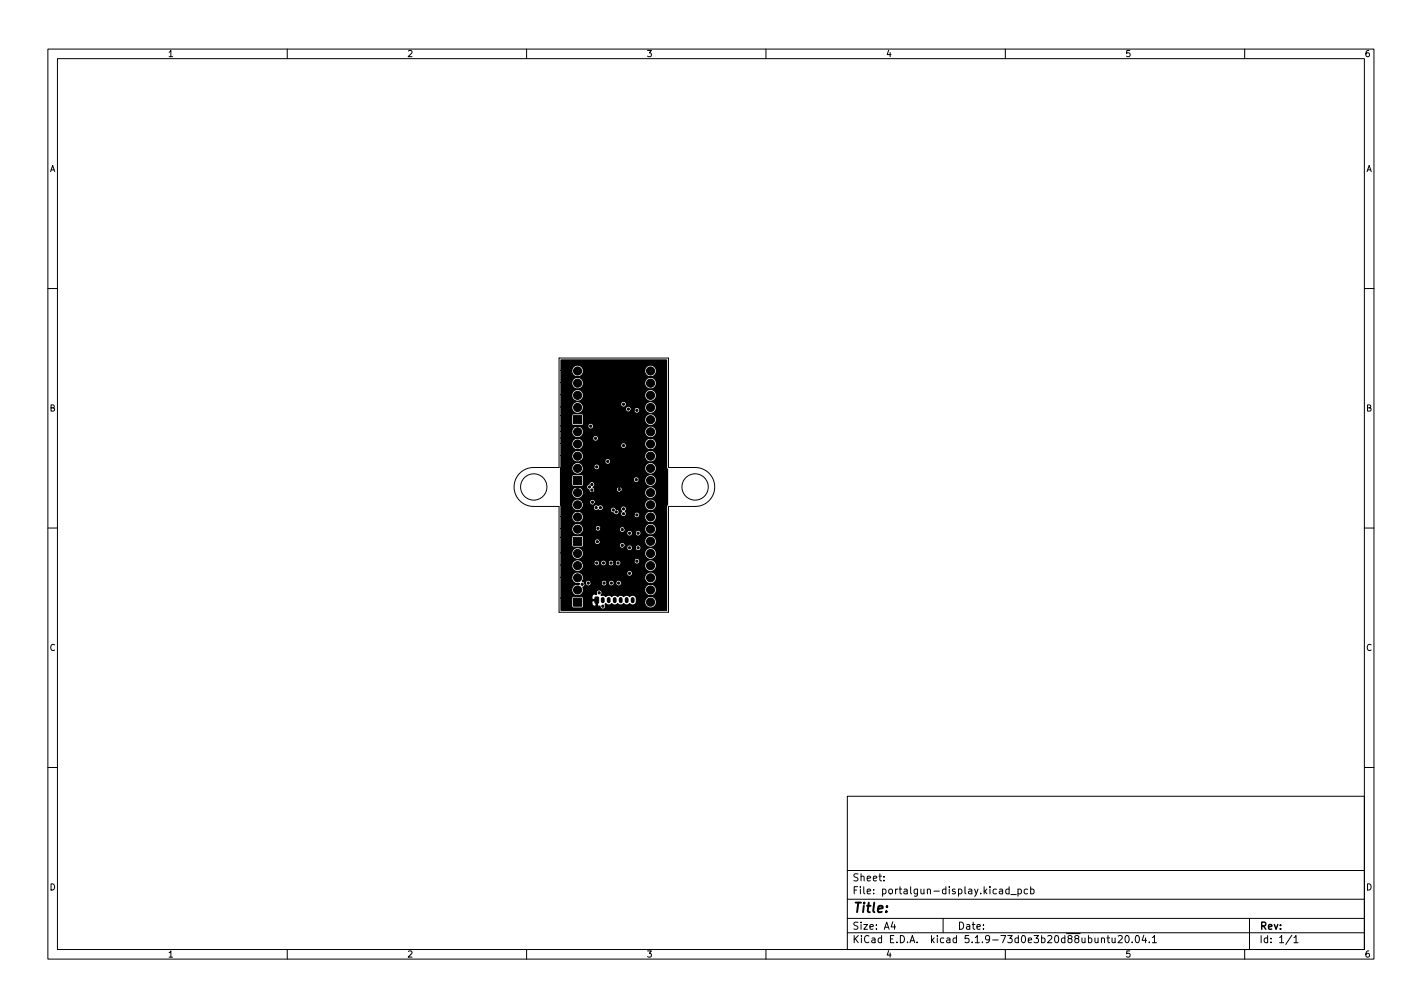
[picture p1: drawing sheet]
<svg xmlns="http://www.w3.org/2000/svg" width="297mm" height="210mm" viewBox="0 0 297 210" stroke-linecap="round" stroke-linejoin="round" font-family="sans-serif">
<defs><g id="words">
<text font-size="2.8" x="178" y="190.6">Title:</text>
<g font-size="2.1">
<text x="178" y="184">Sheet:</text>
<text x="178" y="186.7">File: portalgun-display.kicad_pcb</text>
<text x="178" y="196.9">KiCad E.D.A. kicad 5.1.9-73d0e3b20d88ubuntu20.04.1</text>
<text x="178" y="194.1">Size: A4</text>
<text x="200" y="194.1">Date:</text>
<text x="263" y="194.1">Rev:</text>
<text x="263" y="196.9">Id: 1/1</text>
</g>
<g font-size="1.8">
<text x="35" y="11.9">1</text>
<text x="85" y="11.9">2</text>
<text x="135" y="11.9">3</text>
<text x="185" y="11.9">4</text>
<text x="235" y="11.9">5</text>
<text x="285" y="11.9">6</text>
<text x="10.3" y="35.9">A</text>
<text x="285.3" y="35.9">A</text>
<text x="10.3" y="85.9">B</text>
<text x="285.3" y="85.9">B</text>
<text x="10.3" y="135.9">C</text>
<text x="285.3" y="135.9">C</text>
<text x="10.3" y="185.9">D</text>
<text x="285.3" y="185.9">D</text>
<text x="35" y="199.9">1</text>
<text x="85" y="199.9">2</text>
<text x="135" y="199.9">3</text>
<text x="185" y="199.9">4</text>
<text x="235" y="199.9">5</text>
<text x="285" y="199.9">6</text>
</g>
</g></defs>
<g fill="none" stroke="#000" stroke-width=".21">
<path d="M10 10.2h277v190.1h-277zM12 12.2h273v186.1h-273zM60 10.2v2M110 10.2v2M160 10.2v2M210 10.2v2M260 10.2v2M10 60.2h2M116.8 74.8h22.8v22.8h5.6a4.1 4.1 0 0 1 4.1 4.1 4.1 4.1 0 0 1-4.1 4h-5.6v22.1h-22.8v-22.1h-5.4a4.1 4.1 0 0 1-4-4 4.1 4.1 0 0 1 4-4.1h5.4zM285 60.2h2M10 110.2h2M285 110.2h2"/>
<path d="M10 160.2h2M177 166.3h108v32h-108zM285 160.2h2M60 198.3v2M110 198.3v2M160 198.3v2M177 194.8h108M177 191.8h108M177 187.8h108M177 181.8h108M184.6 183.8v.1M184.6 183v.1"/>
<path d="M186.5 192.5l-.4 1h1M186.9 193v1M197 191.8v3M208.8 185.7h.6v.9M209.4 186l-.5 .1-.2 .2 .2 .3h.5M210 198.3v2M210.8 185.7l-.4-.1-.3 .3 .1 .7h.6M210.8 185.1v1.5M211.1 186.8h1.2M212.6 185.7l.5-.1 .3 .3-.2 .7h-.6M212.6 185.6v1.5M214.6 185.7l-.4-.1-.3 .3 .2 .7h.5"/>
<path d="M215.3 185.7l.4-.1 .3 .3-.1 .7h-.6M215.3 185.1v1.5M230.1 196l.2-.2 .3 .1 .1 .9M230.1 195.8v1M231.2 195.8h.6M231.4 195.3v1.3l.4 .2M232.3 195.8l.1 1h.3l.2-.1M232.9 195.8v1M233.6 195.5l.5-.2 .3 .5-.9 1h.9M235.2 195.4l.2-.1a.8 .8 0 0 1 .5 .8 .8 .8 0 0 1-.5 .7 1 1 0 0 1-.2-1.4zM236.5 196.7v.1M237.3 195.5l.2-.2a.8 .8 0 0 1 .5 .8 .8 .8 0 0 1-.5 .7l-.2-.1-.2-.4z"/>
<path d="M238.9 195.3l-.3 1h.9M239.3 195.8v1M240.1 196.7v.1M240.7 195.8l.4-.5v1.5M240.7 196.8h.9M260 198.3v2M261 191.8v6.5M269.9 195.3l-1.3 1.9M270.3 195.8l.4-.5v1.5M270.3 196.8h.8"/>
<circle cx="111.5" cy="101.7" r="2.75"/>
<circle cx="145.2" cy="101.7" r="2.75"/>
</g>
<g fill="#000" stroke="#000" stroke-width=".21">
<path d="M119.8 99.5h1.7v1.7h-1.7zM119.8 86.8h1.7v1.7h-1.7zM119.8 112.2h1.7v1.7h-1.7zM119.8 124.9h1.7v1.7h-1.7zM124.3 124.7l.7 .1v1.1l-.7-.1z"/>
<circle cx="120.6" cy="77.5" r=".85"/>
<circle cx="135.9" cy="77.5" r=".85"/>
<circle cx="120.6" cy="90.2" r=".85"/>
<circle cx="120.6" cy="85.1" r=".85"/>
<circle cx="120.6" cy="92.7" r=".85"/>
<circle cx="120.6" cy="80" r=".85"/>
<circle cx="120.6" cy="95.2" r=".85"/>
<circle cx="120.6" cy="82.5" r=".85"/>
<circle cx="120.6" cy="97.8" r=".85"/>
<circle cx="123.4" cy="89" r=".23"/>
<circle cx="124.4" cy="91.5" r=".23"/>
<circle cx="124.7" cy="97.5" r=".23"/>
<circle cx="126.9" cy="96.3" r=".23"/>
<circle cx="127.5" cy="97.5" r=".23"/>
<circle cx="130.2" cy="84.4" r=".23"/>
<circle cx="130.2" cy="93" r=".23"/>
<circle cx="131.3" cy="85.4" r=".23"/>
<circle cx="133" cy="85.7" r=".23"/>
<circle cx="135.9" cy="87.6" r=".85"/>
<circle cx="135.9" cy="82.5" r=".85"/>
<circle cx="135.9" cy="97.8" r=".85"/>
<circle cx="135.9" cy="95.2" r=".85"/>
<circle cx="135.9" cy="85.1" r=".85"/>
<circle cx="135.9" cy="92.7" r=".85"/>
<circle cx="135.9" cy="90.2" r=".85"/>
<circle cx="135.9" cy="80" r=".85"/>
<circle cx="120.6" cy="118.1" r=".85"/>
<circle cx="120.6" cy="115.6" r=".85"/>
<circle cx="120.6" cy="102.9" r=".85"/>
<circle cx="120.6" cy="105.4" r=".85"/>
<circle cx="120.6" cy="110.5" r=".85"/>
<circle cx="120.6" cy="107.9" r=".85"/>
<circle cx="123.1" cy="101.7" r=".23"/>
<circle cx="123.6" cy="102.3" r=".23"/>
<circle cx="123.6" cy="101.2" r=".23"/>
<circle cx="123.8" cy="104.9" r=".23"/>
<circle cx="123.8" cy="102.9" r=".23"/>
<circle cx="124.5" cy="106" r=".23"/>
<circle cx="124.7" cy="117.6" r=".23"/>
<circle cx="124.8" cy="113.1" r=".23"/>
<circle cx="124.9" cy="110.3" r=".23"/>
<circle cx="125.4" cy="106" r=".23"/>
<circle cx="126.1" cy="117.6" r=".23"/>
<circle cx="127.6" cy="117.6" r=".23"/>
<circle cx="128.1" cy="106.5" r=".23"/>
<circle cx="128.7" cy="106.9" r=".23"/>
<circle cx="129.1" cy="117.6" r=".23"/>
<circle cx="129.4" cy="101.6" r=".23"/>
<circle cx="129.4" cy="102.2" r=".23"/>
<circle cx="130" cy="113.9" r=".23"/>
<circle cx="130" cy="110.6" r=".23"/>
<circle cx="130.2" cy="106.2" r=".23"/>
<circle cx="130.2" cy="107.3" r=".23"/>
<circle cx="131.5" cy="111.3" r=".23"/>
<circle cx="131.5" cy="114.4" r=".23"/>
<circle cx="131.5" cy="119.7" r=".23"/>
<circle cx="132.9" cy="100.2" r=".23"/>
<circle cx="133" cy="107.5" r=".23"/>
<circle cx="133" cy="117.2" r=".23"/>
<circle cx="133.3" cy="114.4" r=".23"/>
<circle cx="133.3" cy="111.3" r=".23"/>
<circle cx="135.9" cy="105.4" r=".85"/>
<circle cx="135.9" cy="115.6" r=".85"/>
<circle cx="135.9" cy="118.1" r=".85"/>
<circle cx="135.9" cy="100.3" r=".85"/>
<circle cx="135.9" cy="102.9" r=".85"/>
<circle cx="135.9" cy="110.5" r=".85"/>
<circle cx="135.9" cy="113" r=".85"/>
<circle cx="135.9" cy="107.9" r=".85"/>
<circle cx="120.6" cy="123.2" r=".85"/>
<circle cx="120.6" cy="120.6" r=".85"/>
<circle cx="121.6" cy="122" r=".23"/>
<circle cx="122.9" cy="121.7" r=".23"/>
<circle cx="125.2" cy="123.8" r=".23"/>
<circle cx="125.9" cy="126.6" r=".23"/>
<circle cx="126.2" cy="121.7" r=".23"/>
<circle cx="127.7" cy="121.7" r=".23"/>
<circle cx="129.2" cy="121.7" r=".23"/>
<circle cx="135.9" cy="120.6" r=".85"/>
<circle cx="135.9" cy="123.2" r=".85"/>
<circle cx="135.9" cy="125.7" r=".85"/>
</g>
<path d="M125.9 125v.5M127.2 125v.5M128.4 125v.5M129.7 125v.5M130.9 125v.5M132.2 125v.5" fill="none" stroke="#000" stroke-width=".8"/>
<path d="M117.2 75.2h22v22.4l.2 .4v7.4l-.2 .3v21.7h-22v-2.5h2.2v1.7l.3 .3h1.9l.3-.2v-.8h1.7a.56 .56 0 0 0 .3 .6 .56 .56 0 0 0 .6-.1v-1h-.7l-.2 .2v.3h-1.7l-.1-1.3h1.8v.4l.2 .2h1v1.2l.1 .2 .4-.1a.61 .61 0 0 0 .8 .6 .61 .61 0 0 0 .3-.9l.1-.2a.78 .78 0 0 0 1.3 0 .78 .78 0 0 0 1.2 0 .78 .78 0 0 0 1.3 0 .78 .78 0 0 0 1.2 0 .78 .78 0 0 0 .9 .3 .78 .78 0 0 0 .5-.7h1.8v.2a1.24 1.24 0 0 0 1.8 1 1.24 1.24 0 0 0 0-2.1 1.24 1.24 0 0 0-1.8 .9h-1.8v-.7a.78 .78 0 0 0-.6-.6 .78 .78 0 0 0-.8 .3 .78 .78 0 0 0-1.2 0 .78 .78 0 0 0-1.3 0 .78 .78 0 0 0-1.2 0 .78 .78 0 0 0-1.3 0 .78 .78 0 0 0-.9-.3 .64 .64 0 0 0-.2-1.1 .64 .64 0 0 0-.8 .8l-.1 .2-.1-.2a.65 .65 0 0 0-.8 .6l-3.8-.1-.3 .1-.1 .3h-2.2v-4.4h2.2a1.24 1.24 0 0 0 1.6 1.3v.2a1.24 1.24 0 0 0-1.6 1 1.24 1.24 0 0 0 1.2 1.4 1.24 1.24 0 0 0 1.3-1.3h12.8v.2a1.24 1.24 0 0 0 1.8 .9 1.24 1.24 0 0 0 0-2.1 1.24 1.24 0 0 0-1.8 1h-12.8l-.2-.5a.61 .61 0 0 0 .4-.9l.2 .1a.61 .61 0 0 0 .6 .6 .61 .61 0 0 0 .6-.7h2.1v.1a.61 .61 0 0 0 .6 .6 .61 .61 0 0 0 .6-.7h.3v.1a.61 .61 0 0 0 .7 .6 .61 .61 0 0 0 .5-.7h.3v.1a.61 .61 0 0 0 1 .5 .61 .61 0 0 0 0-1.1 .61 .61 0 0 0-1 .5l-.3-.1a.61 .61 0 0 0-.7-.5 .61 .61 0 0 0-.5 .6l-.3-.1a.61 .61 0 0 0-.7-.5 .61 .61 0 0 0-.5 .6h-2.1v-.1a.61 .61 0 0 0-.7-.5 .61 .61 0 0 0-.5 .6l-.7-.3 .3-.9h12.8a1.24 1.24 0 0 0 1.6 1.3 1.24 1.24 0 0 0 .4-2.1 1.24 1.24 0 0 0-2 .6v.2h-12.8l-.2-.4-.3-.4h9.5a.61 .61 0 0 0 .8 .6 .61 .61 0 0 0 .2-1 .61 .61 0 0 0-1 .2v.2h-9.5a1.23 1.23 0 0 0-2 .8h-2.2v-2.5h2.2v.2a1.24 1.24 0 0 0 1.6 1.1 1.24 1.24 0 0 0 .7-1.8h2.3v.1a.61 .61 0 0 0 .7 .6 .61 .61 0 0 0 .6-.7l.1 .1a.61 .61 0 0 0 .7 .6 .61 .61 0 0 0 .6-.7h.3v.1a.61 .61 0 0 0 .7 .6 .61 .61 0 0 0 .6-.7h.2v.1a.61 .61 0 0 0 .4 .5 .61 .61 0 0 0 .6-.1h5.2v.2a1.24 1.24 0 0 0 1.8 1 1.24 1.24 0 0 0 0-2.1 1.24 1.24 0 0 0-1.8 .9l-5.1-.1a.61 .61 0 0 0-.1-.8h2.9v.1a.61 .61 0 0 0 1 .5 .61 .61 0 0 0 0-1 .61 .61 0 0 0-1 .4h-2.9a.61 .61 0 0 0-1 .4l-.3-.1a.61 .61 0 0 0-.6-.5 .61 .61 0 0 0-.6 .6h-.3l-.1-.1a.61 .61 0 0 0-.6-.5 .61 .61 0 0 0-.6 .6l-.2-.1a.61 .61 0 0 0-.6-.5 .61 .61 0 0 0-.6 .6h-2.3l-.1-.2a1.24 1.24 0 0 0-1.3-.4 1.24 1.24 0 0 0-.9 1.1h-2.2v-2.6h2.2v.3a1.24 1.24 0 0 0 1.4 1.1 1.24 1.24 0 0 0 1.1-1.4h12.8v.3a1.24 1.24 0 0 0 1.8 .9 1.24 1.24 0 0 0 0-2.1 1.24 1.24 0 0 0-1.8 .9h-12.8l-.1-.2a1.24 1.24 0 0 0-1.3-.9 1.24 1.24 0 0 0-1.1 1.1h-2.2v-3.2h2.2v1.7l.3 .3h1.9l.2-.1 .1-.3h7.5v.1a.61 .61 0 0 0 .4 .5 .61 .61 0 0 0 .6-.1h.5v.1a.61 .61 0 0 0 .7 .6 .61 .61 0 0 0 .5-.7h.6v.1a.61 .61 0 0 0 .9 .5 .61 .61 0 0 0 0-1 .61 .61 0 0 0-.9 .4h-.6v-.1a.61 .61 0 0 0-.6-.4 .61 .61 0 0 0-.6 .5h-.4a.61 .61 0 0 0-.3-1 .61 .61 0 0 0-.8 .5h-7.5v-.8h2.3v.2a.61 .61 0 0 0 .7 .5 .61 .61 0 0 0 .5-.8h9.3v.2a1.24 1.24 0 0 0 1.8 1 1.24 1.24 0 0 0 0-2.1 1.24 1.24 0 0 0-1.8 .9l-9.4-.1a.61 .61 0 0 0-.6-.3 .61 .61 0 0 0-.5 .5h-2.3v-.9l-.3-.3h-1.9l-.3 .4h-2.2v-1.8h2.2a1.24 1.24 0 0 0 .8 1.2 1.24 1.24 0 0 0 1.4-.3h9.3v.1a.61 .61 0 0 0 .7 .5 .61 .61 0 0 0 .5-.6h.6v.1a.61 .61 0 0 0 .9 .4 .61 .61 0 0 0 0-1 .61 .61 0 0 0-.9 .5h-.6v-.1a.61 .61 0 0 0-.6-.5 .61 .61 0 0 0-.6 .6h-9.3l.2-.5 .1-.5h2.4a.61 .61 0 0 0 .5 .6 .61 .61 0 0 0 .7-.4h3.9v.1a.61 .61 0 0 0 .7 .6 .61 .61 0 0 0 .5-.8h4.1v.2a1.24 1.24 0 0 0 1.8 .9 1.24 1.24 0 0 0 0-2.1 1.24 1.24 0 0 0-1.8 1l-4.2-.1a.61 .61 0 0 0-.6-.3 .61 .61 0 0 0-.5 .5h-3.9a.61 .61 0 0 0-.5-.8 .61 .61 0 0 0-.7 .6h-2.4l-.1-.2a1.24 1.24 0 0 0-1.3-.8 1.24 1.24 0 0 0-1.1 1.1h-2.2v-2.6h2.2v.3a1.24 1.24 0 0 0 1.9 .9 1.24 1.24 0 0 0 0-2.1 1.24 1.24 0 0 0-1.9 .9h-2.2l-.1-2.3v-.2h2.3a1.23 1.23 0 0 0 .9 1.3 1.23 1.23 0 0 0 1.5-.7h2.1v.2a.68 .68 0 0 0 1.1 .4 .61 .61 0 0 0 .9-.1h1.6v.1a.61 .61 0 0 0 .6 .6 .64 .64 0 0 0 .8 .3 .64 .64 0 0 0 .4-.7 .64 .64 0 0 0-.7-.5h1l.3 .6a.61 .61 0 0 0 0 1 .61 .61 0 0 0 .9-.3h1.6v.1a.61 .61 0 0 0 .5 .5 .61 .61 0 0 0 .7-.3h1.1v.3a1.24 1.24 0 0 0 1.8 .9 1.24 1.24 0 0 0 0-2.1 1.24 1.24 0 0 0-1.8 .9h-1.1a.61 .61 0 0 0-.4-.9 .61 .61 0 0 0-.8 .6h-1.6l-.2-.8a.61 .61 0 0 0-.1-1 .61 .61 0 0 0-.9 .5l-1-.1a.61 .61 0 0 0-.7-.2 .61 .61 0 0 0-.4 .5h-1.6a.65 .65 0 0 0-.1-.9 .65 .65 0 0 0-.9 0 .61 .61 0 0 0-1 .4h-2.1l.1-.6-.2-.5h1.5a.61 .61 0 0 0 .3 .6 .61 .61 0 0 0 .7-.1h10.5v.2a1.24 1.24 0 0 0 1.8 1 1.24 1.24 0 0 0 0-2.1 1.24 1.24 0 0 0-1.8 .9l-10.5-.1a.61 .61 0 0 0-.2-.9 .61 .61 0 0 0-.8 .5h-1.5l-.1-.2a1.24 1.24 0 0 0-1.3-.4 1.24 1.24 0 0 0-.9 1.1h-2.3v-2.6h2.3v.3a1.24 1.24 0 0 0 1.9 .9 1.24 1.24 0 0 0 0-2.1 1.24 1.24 0 0 0-1.9 .9h-2.3v-1.1h5.4l.2 .5 .3 .2a.64 .64 0 0 0 .7 .6 .64 .64 0 0 0 .5-.8h4.6v.2a.61 .61 0 0 0 .8 .4h5.1v.3a1.24 1.24 0 0 0 1.8 .9 1.24 1.24 0 0 0 0-2.1 1.24 1.24 0 0 0-1.8 .9h-5a.61 .61 0 0 0 0-1 .61 .61 0 0 0-.9 .4h-4.6l-.3-.4a.64 .64 0 0 0 .1-1.1 .64 .64 0 0 0-1 .5l-.5 .5h-5.4v-2.1h2.3v1.7l.4 .4 1.9-.1 .2-.3v-1.1h10.4v.1a.61 .61 0 0 0 .6 .6 .61 .61 0 0 0 .6-.6h1.2v.2a1.24 1.24 0 0 0 1.8 1 1.24 1.24 0 0 0 0-2.1 1.24 1.24 0 0 0-1.8 .9h-1.2v-.1a.61 .61 0 0 0-.6-.6 .61 .61 0 0 0-.6 .6h-10.4v-.8l-.4-.2h-1.8l-.3 .4h-2.3l.1-1.8h2.2a1.24 1.24 0 0 0 1.4 1.3 1.24 1.24 0 0 0 1-1.6h2.2v.1a.61 .61 0 0 0 .6 .6 .61 .61 0 0 0 .6-.4h9.5v.2a1.24 1.24 0 0 0 1.8 .9 1.24 1.24 0 0 0 0-2.1 1.24 1.24 0 0 0-1.8 1h-9.5l.1-.2a.61 .61 0 0 0-.6-.6 .61 .61 0 0 0-.7 .5h-2.2a1.24 1.24 0 0 0-1.3-.8 1.24 1.24 0 0 0-1.1 1.1h-2.2v-2.6h2.2a1.23 1.23 0 0 0 .6 1.2 1.23 1.23 0 0 0 1.3 0h5v.1a.61 .61 0 0 0 1 .5 .61 .61 0 0 0 0-1.1 .61 .61 0 0 0-1 .5h-5l.4-.5 .2-.7h12.8a1.24 1.24 0 0 0 1.6 1.3 1.24 1.24 0 0 0 .4-2.1 1.24 1.24 0 0 0-2 .6v.2h-12.8a1.24 1.24 0 0 0-1.3-1.1 1.24 1.24 0 0 0-1.2 1.1h-2.2v-2.5h2.2v.2a1.23 1.23 0 0 0 1.2 1.1 1.23 1.23 0 0 0 1.3-.9h7.7v.1a.61 .61 0 0 0 .9 .5 .61 .61 0 0 0 .1-1h4.1v.2a1.24 1.24 0 0 0 1.8 1 1.24 1.24 0 0 0 0-2.1 1.24 1.24 0 0 0-1.8 .9h-4.1a.61 .61 0 0 0-1 .4h-7.7v-.2a1.24 1.24 0 0 0-1.1-1.3 1.24 1.24 0 0 0-1.4 1.1h-2.2v-1.1h6.6v.1a.61 .61 0 0 0 .9 .4 .61 .61 0 0 0 0-1 .61 .61 0 0 0-.9 .5h-6.6v-1.5h2.2v.3a1.24 1.24 0 0 0 1.4 1.1 1.24 1.24 0 0 0 1.1-1.4h12.8v.3a1.24 1.24 0 0 0 1.8 .9 1.24 1.24 0 0 0 0-2.1 1.24 1.24 0 0 0-1.8 .9h-12.8l-.1-.2a1.24 1.24 0 0 0-1.3-.9 1.24 1.24 0 0 0-1.1 1.1h-2.2v-1.1h5.6v.1a.61 .61 0 0 0 .9 .5 .61 .61 0 0 0 0-1 .61 .61 0 0 0-.9 .4h-5.6v-2.1h2.2v1.7l.4 .4 1.9-.1 .2-.3v-1h12.8v.2a1.24 1.24 0 0 0 1.8 1 1.24 1.24 0 0 0 0-2.1 1.24 1.24 0 0 0-1.8 .9h-12.8v-.9l-.4-.2h-1.8l-.3 .4h-2.2v-1.8h2.2a1.23 1.23 0 0 0 1 1.3 1.23 1.23 0 0 0 1.5-.9h8.8v.1a.61 .61 0 0 0 .5 .5 .61 .61 0 0 0 .6-.4h.6v.1a.61 .61 0 0 0 1 .5 .61 .61 0 0 0 0-1 .61 .61 0 0 0-1 .4h-.6l-.1-.6h3v.2a1.24 1.24 0 0 0 1.8 .9 1.24 1.24 0 0 0 0-2.1 1.24 1.24 0 0 0-1.8 1l-3.1-.1a.61 .61 0 0 0-.9 .5h-8.8l-.1-.7-.2-.4h8v.2a.61 .61 0 0 0 1 .4 .61 .61 0 0 0 0-1 .61 .61 0 0 0-1 .4h-8a1.24 1.24 0 0 0-1.3-.4 1.24 1.24 0 0 0-.9 1.1h-2.2v-2.6h2.2v.3a1.24 1.24 0 0 0 1.4 1.1 1.24 1.24 0 0 0 1.1-1.4h12.8v.3a1.24 1.24 0 0 0 1.8 .9 1.24 1.24 0 0 0 0-2.1 1.24 1.24 0 0 0-1.8 .9h-12.8l-.1-.2a1.24 1.24 0 0 0-1.3-.9 1.24 1.24 0 0 0-1.1 1.1h-2.2v-2.5h2.2v.2a1.24 1.24 0 0 0 1.4 1.1 1.24 1.24 0 0 0 1.1-1.3h12.8v.2a1.24 1.24 0 0 0 1.8 1 1.24 1.24 0 0 0 0-2.1 1.24 1.24 0 0 0-1.8 .9h-12.8l-.1-.3a1.24 1.24 0 0 0-1.3-.8 1.24 1.24 0 0 0-1.1 1.1h-2.2v-2.6h2.2v.3a1.24 1.24 0 0 0 1.4 1.1 1.24 1.24 0 0 0 1.1-1.4h12.8v.3a1.24 1.24 0 0 0 1.8 .9 1.24 1.24 0 0 0 0-2.1 1.24 1.24 0 0 0-1.8 .9h-12.8l-.1-.2a1.24 1.24 0 0 0-1.3-.9 1.24 1.24 0 0 0-1.1 1.1h-2.2z" fill="#000" stroke="#000" stroke-width=".25"/>
<use href="#words"/>
</svg>
